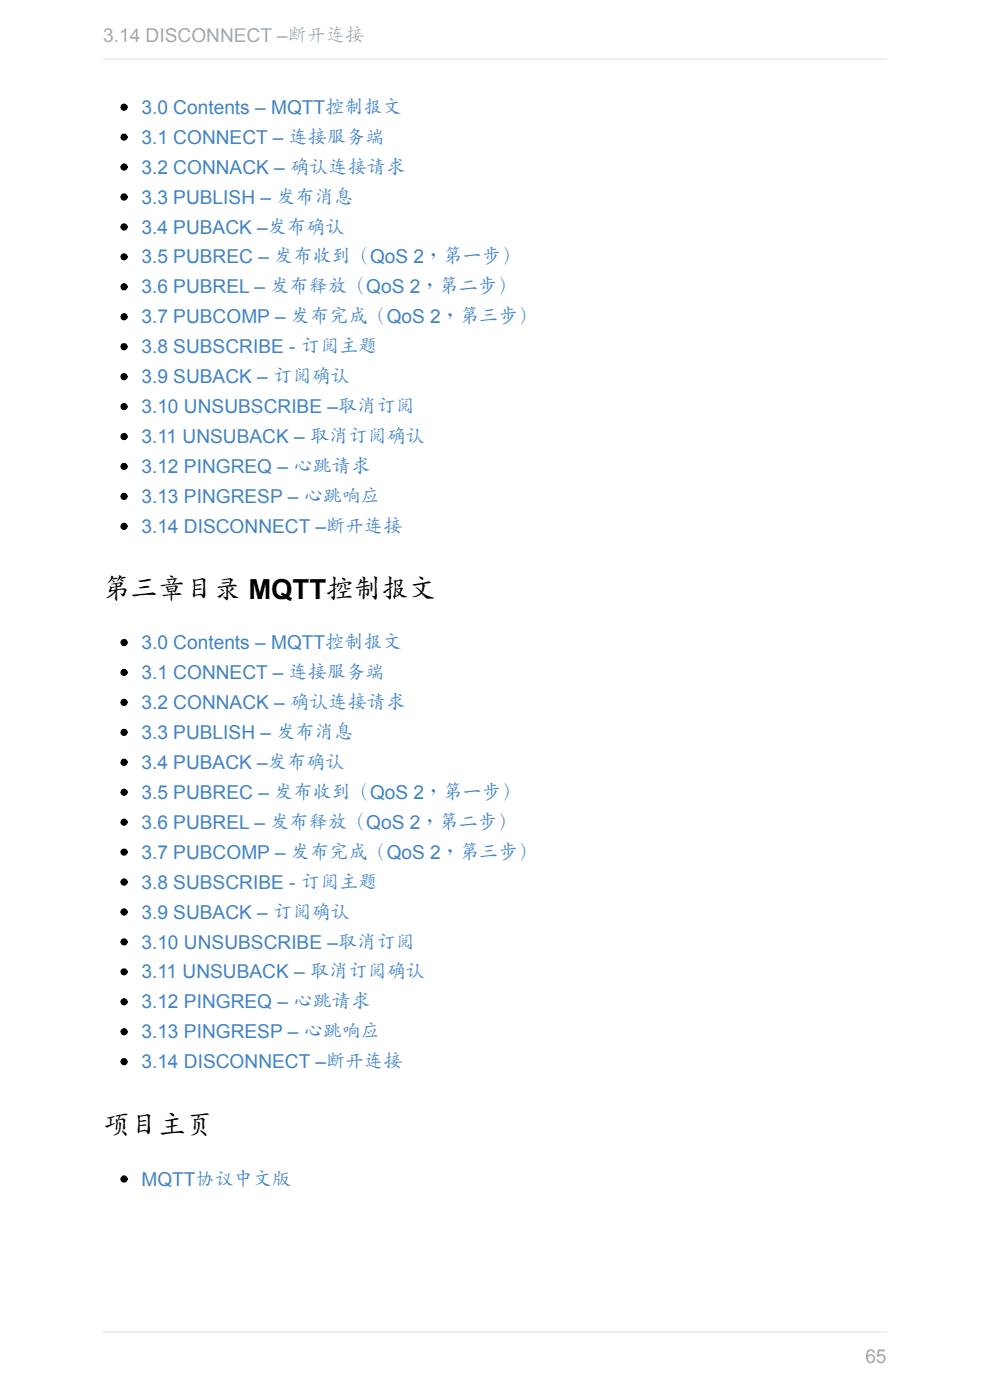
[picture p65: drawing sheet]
<svg xmlns="http://www.w3.org/2000/svg" width="210mm" height="297mm" viewBox="0 0 210 297" stroke-linecap="round" stroke-linejoin="round" font-family="sans-serif">
<defs><g id="words">
<g font-size="5.8">
<text x="21.9" y="127">第三章目录 MQTT控制报文</text>
<text x="21.9" y="240.9">项目主页</text>
</g>
<g font-size="4.1" fill="#aaa">
<text x="21.9" y="8.9">3.14 DISCONNECT –断开连接</text>
<text x="183.6" y="289.1">65</text>
</g>
<g font-size="4.1" fill="#4183c4">
<text x="30" y="24.1">3.0 Contents – MQTT控制报文</text>
<text x="30" y="30.5">3.1 CONNECT – 连接服务端</text>
<text x="30" y="36.8">3.2 CONNACK – 确认连接请求</text>
<text x="30" y="43.2">3.3 PUBLISH – 发布消息</text>
<text x="30" y="49.5">3.4 PUBACK –发布确认</text>
<text x="30" y="55.9">3.5 PUBREC – 发布收到（QoS 2，第一步）</text>
<text x="30" y="62.2">3.6 PUBREL – 发布释放（QoS 2，第二步）</text>
<text x="30" y="68.6">3.7 PUBCOMP – 发布完成（QoS 2，第三步）</text>
<text x="30" y="74.9">3.8 SUBSCRIBE - 订阅主题</text>
<text x="30" y="81.3">3.9 SUBACK – 订阅确认</text>
<text x="30" y="87.7">3.10 UNSUBSCRIBE –取消订阅</text>
<text x="30" y="94">3.11 UNSUBACK – 取消订阅确认</text>
<text x="30" y="100.4">3.12 PINGREQ – 心跳请求</text>
<text x="30" y="106.7">3.13 PINGRESP – 心跳响应</text>
<text x="30" y="113.1">3.14 DISCONNECT –断开连接</text>
<text x="30" y="137.7">3.0 Contents – MQTT控制报文</text>
<text x="30" y="144.1">3.1 CONNECT – 连接服务端</text>
<text x="30" y="150.4">3.2 CONNACK – 确认连接请求</text>
<text x="30" y="156.8">3.3 PUBLISH – 发布消息</text>
<text x="30" y="163.1">3.4 PUBACK –发布确认</text>
<text x="30" y="169.5">3.5 PUBREC – 发布收到（QoS 2，第一步）</text>
<text x="30" y="175.8">3.6 PUBREL – 发布释放（QoS 2，第二步）</text>
<text x="30" y="182.2">3.7 PUBCOMP – 发布完成（QoS 2，第三步）</text>
<text x="30" y="188.5">3.8 SUBSCRIBE - 订阅主题</text>
<text x="30" y="194.9">3.9 SUBACK – 订阅确认</text>
<text x="30" y="201.2">3.10 UNSUBSCRIBE –取消订阅</text>
<text x="30" y="207.6">3.11 UNSUBACK – 取消订阅确认</text>
<text x="30" y="213.9">3.12 PINGREQ – 心跳请求</text>
<text x="30" y="220.3">3.13 PINGRESP – 心跳响应</text>
<text x="30" y="226.6">3.14 DISCONNECT –断开连接</text>
<text x="30" y="251.5">MQTT协议中文版</text>
</g>
</g></defs>
<g fill="#000" stroke="#000" stroke-width=".25">
<circle cx="26.3" cy="35.4" r=".63"/>
<circle cx="26.3" cy="22.7" r=".63"/>
<circle cx="26.3" cy="29.1" r=".63"/>
<circle cx="26.3" cy="41.8" r=".63"/>
<circle cx="26.3" cy="54.5" r=".63"/>
<circle cx="26.3" cy="48.1" r=".63"/>
<circle cx="26.3" cy="60.8" r=".63"/>
<circle cx="26.3" cy="79.9" r=".63"/>
<circle cx="26.3" cy="67.2" r=".63"/>
<circle cx="26.3" cy="73.6" r=".63"/>
<circle cx="26.3" cy="86.3" r=".63"/>
<circle cx="26.3" cy="99" r=".63"/>
<circle cx="26.3" cy="92.6" r=".63"/>
<circle cx="26.3" cy="105.3" r=".63"/>
<circle cx="26.3" cy="111.7" r=".63"/>
<circle cx="26.3" cy="136.3" r=".63"/>
<circle cx="26.3" cy="155.4" r=".63"/>
<circle cx="26.3" cy="149" r=".63"/>
<circle cx="26.3" cy="142.7" r=".63"/>
<circle cx="26.3" cy="161.7" r=".63"/>
<circle cx="26.3" cy="174.4" r=".63"/>
<circle cx="26.3" cy="168.1" r=".63"/>
<circle cx="26.3" cy="180.8" r=".63"/>
<circle cx="26.3" cy="187.1" r=".63"/>
<circle cx="26.3" cy="199.8" r=".63"/>
<circle cx="26.3" cy="193.5" r=".63"/>
<circle cx="26.3" cy="206.2" r=".63"/>
<circle cx="26.3" cy="212.5" r=".63"/>
<circle cx="26.3" cy="218.9" r=".63"/>
<circle cx="26.3" cy="225.2" r=".63"/>
<circle cx="26.3" cy="250.1" r=".63"/>
</g>
<path d="M21.9 12.6h166.2M21.9 282.6h166.2" fill="none" stroke="#eee" stroke-width=".25"/>
<use href="#words"/>
</svg>
